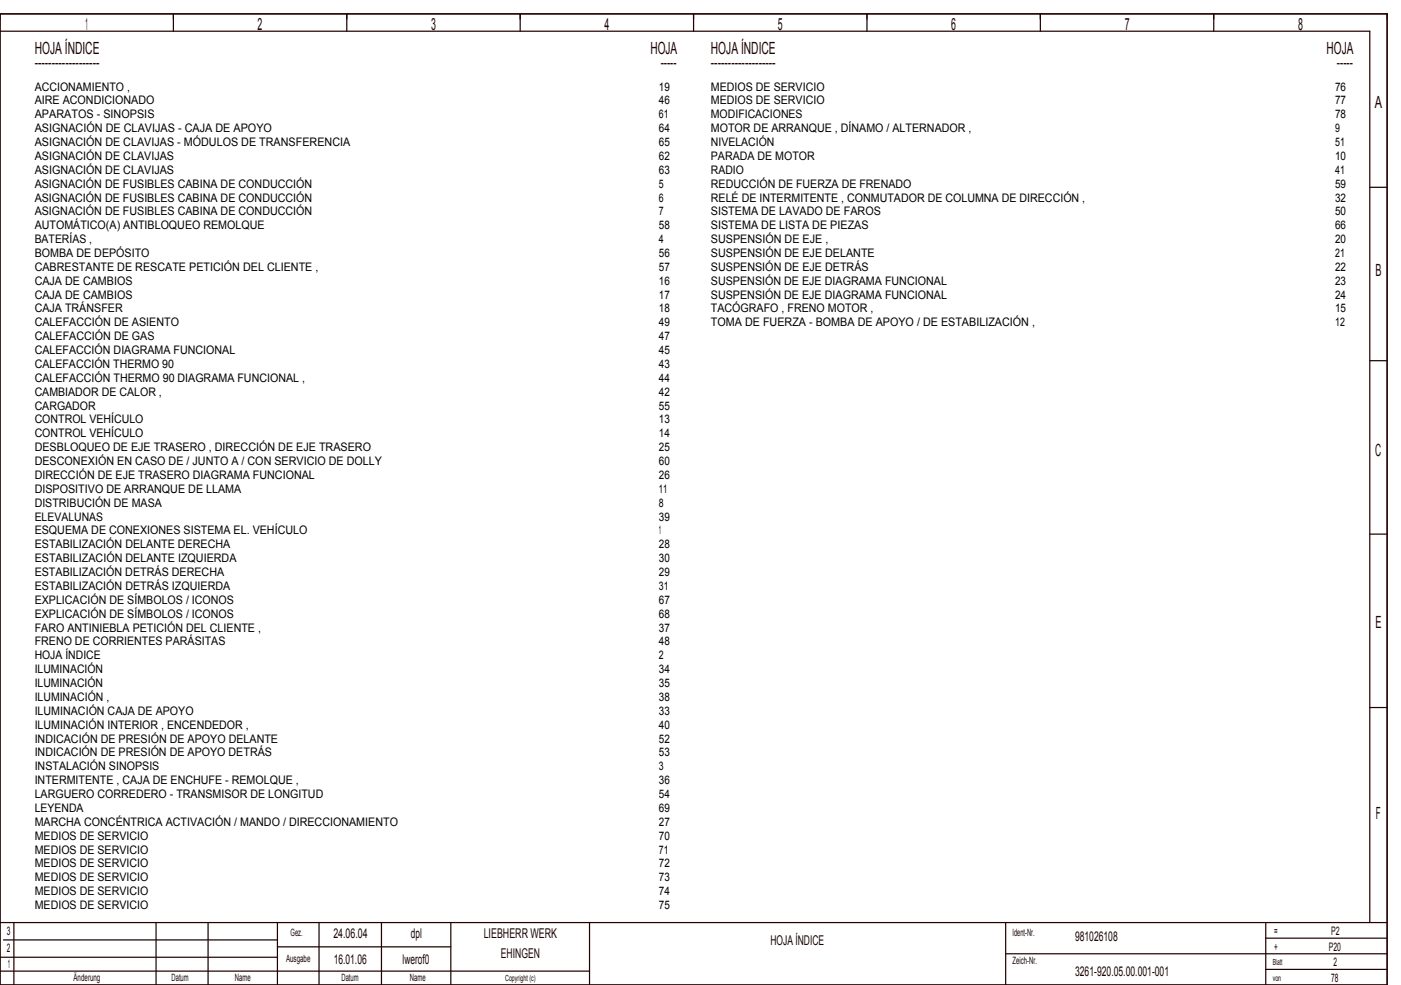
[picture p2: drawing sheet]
<svg xmlns="http://www.w3.org/2000/svg" width="404mm" height="284mm" viewBox="0 0 404 284" stroke-linecap="round" stroke-linejoin="round" font-family="sans-serif">
<defs><g id="words">
<g font-size="4.8" fill="#240000">
<text x="24.6" y="8.6">1</text>
<text x="74.3" y="8.6">2</text>
<text x="124.3" y="8.6">3</text>
<text x="174.3" y="8.6">4</text>
<text x="224.3" y="8.6">5</text>
<text x="274.3" y="8.6">6</text>
<text x="324.3" y="8.6">7</text>
<text x="374.3" y="8.6">8</text>
<text x="10" y="15.6">HOJA ÍNDICE</text>
<text x="187.6" y="15.6">HOJA</text>
<text x="205" y="15.6">HOJA ÍNDICE</text>
<text x="382.6" y="15.6">HOJA</text>
<text x="10" y="19.6">­­­­­­­­­­­­­­­­­­­</text>
<text x="190.5" y="19.6">­­­­­</text>
<text x="205" y="19.6">­­­­­­­­­­­­­­­­­­­</text>
<text x="385.5" y="19.6">­­­­­</text>
<text x="396.5" y="31.1">A</text>
<text x="396.7" y="79.6">B</text>
<text x="396.6" y="131.6">C</text>
<text x="396.7" y="181.1">E</text>
<text x="396.8" y="236.1">F</text>
</g>
<g font-size="3.9" fill="#240000">
<text x="96.1" y="270.3">24.06.04</text>
<text x="118.5" y="270.3">dpl</text>
<text x="139.5" y="270.3">LIEBHERR WERK</text>
<text x="222.2" y="272.3">HOJA ÍNDICE</text>
<text x="310" y="271.3">981026108</text>
<text x="96.2" y="277.8">16.01.06</text>
<text x="116.1" y="277.8">lwerof0</text>
<text x="144.4" y="276.3">EHINGEN</text>
<text x="310" y="281.3">3261­920.05.00.001­001</text>
</g>
<g font-size="3.4">
<text x="10" y="26.1">ACCIONAMIENTO ,</text>
<text x="190" y="26.1">19</text>
<text x="205" y="26.1">MEDIOS DE SERVICIO</text>
<text x="385" y="26.1">76</text>
<text x="10" y="30.1">AIRE ACONDICIONADO</text>
<text x="10" y="34.1">APARATOS ­ SINOPSIS</text>
<text x="190" y="30.1">46</text>
<text x="190" y="34.1">61</text>
<text x="205" y="30.1">MEDIOS DE SERVICIO</text>
<text x="205" y="34.1">MODIFICACIONES</text>
<text x="385" y="30.1">77</text>
<text x="385" y="34.1">78</text>
<text x="10" y="38.1">ASIGNACIÓN DE CLAVIJAS ­ CAJA DE APOYO</text>
<text x="190" y="38.1">64</text>
<text x="205" y="38.1">MOTOR DE ARRANQUE , DÍNAMO / ALTERNADOR ,</text>
<text x="385" y="38.1">9</text>
<text x="10" y="42.1">ASIGNACIÓN DE CLAVIJAS ­ MÓDULOS DE TRANSFERENCIA</text>
<text x="10" y="46.1">ASIGNACIÓN DE CLAVIJAS</text>
<text x="190" y="42.1">65</text>
<text x="190" y="46.1">62</text>
<text x="205" y="42.1">NIVELACIÓN</text>
<text x="205" y="46.1">PARADA DE MOTOR</text>
<text x="385" y="42.1">51</text>
<text x="385" y="46.1">10</text>
<text x="10" y="50.1">ASIGNACIÓN DE CLAVIJAS</text>
<text x="190" y="50.1">63</text>
<text x="205" y="50.1">RADIO</text>
<text x="385" y="50.1">41</text>
<text x="10" y="54.1">ASIGNACIÓN DE FUSIBLES CABINA DE CONDUCCIÓN</text>
<text x="10" y="58.1">ASIGNACIÓN DE FUSIBLES CABINA DE CONDUCCIÓN</text>
<text x="190" y="54.1">5</text>
<text x="190" y="58.1">6</text>
<text x="205" y="54.1">REDUCCIÓN DE FUERZA DE FRENADO</text>
<text x="205" y="58.1">RELÉ DE INTERMITENTE , CONMUTADOR DE COLUMNA DE DIRECCIÓN ,</text>
<text x="385" y="54.1">59</text>
<text x="385" y="58.1">32</text>
<text x="10" y="62.1">ASIGNACIÓN DE FUSIBLES CABINA DE CONDUCCIÓN</text>
<text x="190" y="62.1">7</text>
<text x="205" y="62.1">SISTEMA DE LAVADO DE FAROS</text>
<text x="385" y="62.1">50</text>
<text x="10" y="66.1">AUTOMÁTICO(A) ANTIBLOQUEO REMOLQUE</text>
<text x="10" y="70.1">BATERÍAS ,</text>
<text x="190" y="66.1">58</text>
<text x="190" y="70.1">4</text>
<text x="205" y="66.1">SISTEMA DE LISTA DE PIEZAS</text>
<text x="205" y="70.1">SUSPENSIÓN DE EJE ,</text>
<text x="385" y="66.1">66</text>
<text x="385" y="70.1">20</text>
<text x="10" y="74.1">BOMBA DE DEPÓSITO</text>
<text x="190" y="74.1">56</text>
<text x="205" y="74.1">SUSPENSIÓN DE EJE DELANTE</text>
<text x="385" y="74.1">21</text>
<text x="10" y="78.1">CABRESTANTE DE RESCATE PETICIÓN DEL CLIENTE ,</text>
<text x="10" y="82.1">CAJA DE CAMBIOS</text>
<text x="190" y="78.1">57</text>
<text x="190" y="82.1">16</text>
<text x="205" y="78.1">SUSPENSIÓN DE EJE DETRÁS</text>
<text x="205" y="82.1">SUSPENSIÓN DE EJE DIAGRAMA FUNCIONAL</text>
<text x="385" y="78.1">22</text>
<text x="385" y="82.1">23</text>
<text x="10" y="86.1">CAJA DE CAMBIOS</text>
<text x="190" y="86.1">17</text>
<text x="205" y="86.1">SUSPENSIÓN DE EJE DIAGRAMA FUNCIONAL</text>
<text x="385" y="86.1">24</text>
<text x="10" y="90.1">CAJA TRÁNSFER</text>
<text x="10" y="94.1">CALEFACCIÓN DE ASIENTO</text>
<text x="190" y="90.1">18</text>
<text x="190" y="94.1">49</text>
<text x="205" y="90.1">TACÓGRAFO , FRENO MOTOR ,</text>
<text x="205" y="94.1">TOMA DE FUERZA ­ BOMBA DE APOYO / DE ESTABILIZACIÓN ,</text>
<text x="385" y="90.1">15</text>
<text x="385" y="94.1">12</text>
<text x="10" y="98.1">CALEFACCIÓN DE GAS</text>
<text x="190" y="98.1">47</text>
<text x="10" y="102.1">CALEFACCIÓN DIAGRAMA FUNCIONAL</text>
<text x="10" y="106.1">CALEFACCIÓN THERMO 90</text>
<text x="190" y="102.1">45</text>
<text x="190" y="106.1">43</text>
<text x="10" y="110.1">CALEFACCIÓN THERMO 90 DIAGRAMA FUNCIONAL ,</text>
<text x="190" y="110.1">44</text>
<text x="10" y="114.1">CAMBIADOR DE CALOR ,</text>
<text x="10" y="118.1">CARGADOR</text>
<text x="190" y="114.1">42</text>
<text x="190" y="118.1">55</text>
<text x="10" y="122.1">CONTROL VEHÍCULO</text>
<text x="190" y="122.1">13</text>
<text x="10" y="126.1">CONTROL VEHÍCULO</text>
<text x="10" y="130.1">DESBLOQUEO DE EJE TRASERO , DIRECCIÓN DE EJE TRASERO</text>
<text x="190" y="126.1">14</text>
<text x="190" y="130.1">25</text>
<text x="10" y="134.1">DESCONEXIÓN EN CASO DE / JUNTO A / CON SERVICIO DE DOLLY</text>
<text x="190" y="134.1">60</text>
<text x="10" y="138.1">DIRECCIÓN DE EJE TRASERO DIAGRAMA FUNCIONAL</text>
<text x="10" y="142.1">DISPOSITIVO DE ARRANQUE DE LLAMA</text>
<text x="190" y="138.1">26</text>
<text x="190" y="142.1">11</text>
<text x="10" y="146.1">DISTRIBUCIÓN DE MASA</text>
<text x="190" y="146.1">8</text>
<text x="10" y="150.1">ELEVALUNAS</text>
<text x="10" y="154.1">ESQUEMA DE CONEXIONES SISTEMA EL. VEHÍCULO</text>
<text x="190" y="150.1">39</text>
<text x="190" y="154.1">1</text>
<text x="10" y="158.1">ESTABILIZACIÓN DELANTE DERECHA</text>
<text x="190" y="158.1">28</text>
<text x="10" y="162.1">ESTABILIZACIÓN DELANTE IZQUIERDA</text>
<text x="10" y="166.1">ESTABILIZACIÓN DETRÁS DERECHA</text>
<text x="190" y="162.1">30</text>
<text x="190" y="166.1">29</text>
<text x="10" y="170.1">ESTABILIZACIÓN DETRÁS IZQUIERDA</text>
<text x="190" y="170.1">31</text>
<text x="10" y="174.1">EXPLICACIÓN DE SÍMBOLOS / ICONOS</text>
<text x="10" y="178.1">EXPLICACIÓN DE SÍMBOLOS / ICONOS</text>
<text x="190" y="174.1">67</text>
<text x="190" y="178.1">68</text>
<text x="10" y="182.1">FARO ANTINIEBLA PETICIÓN DEL CLIENTE ,</text>
<text x="190" y="182.1">37</text>
<text x="10" y="186.1">FRENO DE CORRIENTES PARÁSITAS</text>
<text x="10" y="190.1">HOJA ÍNDICE</text>
<text x="190" y="186.1">48</text>
<text x="190" y="190.1">2</text>
<text x="10" y="194.1">ILUMINACIÓN</text>
<text x="190" y="194.1">34</text>
<text x="10" y="198.1">ILUMINACIÓN</text>
<text x="10" y="202.1">ILUMINACIÓN ,</text>
<text x="190" y="198.1">35</text>
<text x="190" y="202.1">38</text>
<text x="10" y="206.1">ILUMINACIÓN CAJA DE APOYO</text>
<text x="190" y="206.1">33</text>
<text x="10" y="210.1">ILUMINACIÓN INTERIOR , ENCENDEDOR ,</text>
<text x="10" y="214.1">INDICACIÓN DE PRESIÓN DE APOYO DELANTE</text>
<text x="190" y="210.1">40</text>
<text x="190" y="214.1">52</text>
<text x="10" y="218.1">INDICACIÓN DE PRESIÓN DE APOYO DETRÁS</text>
<text x="190" y="218.1">53</text>
<text x="10" y="222.1">INSTALACIÓN SINOPSIS</text>
<text x="10" y="226.1">INTERMITENTE , CAJA DE ENCHUFE ­ REMOLQUE ,</text>
<text x="190" y="222.1">3</text>
<text x="190" y="226.1">36</text>
<text x="10" y="230.1">LARGUERO CORREDERO ­ TRANSMISOR DE LONGITUD</text>
<text x="190" y="230.1">54</text>
<text x="10" y="234.1">LEYENDA</text>
<text x="10" y="238.1">MARCHA CONCÉNTRICA ACTIVACIÓN / MANDO / DIRECCIONAMIENTO</text>
<text x="190" y="234.1">69</text>
<text x="190" y="238.1">27</text>
<text x="10" y="242.1">MEDIOS DE SERVICIO</text>
<text x="190" y="242.1">70</text>
<text x="10" y="246.1">MEDIOS DE SERVICIO</text>
<text x="10" y="250.1">MEDIOS DE SERVICIO</text>
<text x="190" y="246.1">71</text>
<text x="190" y="250.1">72</text>
<text x="10" y="254.1">MEDIOS DE SERVICIO</text>
<text x="190" y="254.1">73</text>
<text x="10" y="258.1">MEDIOS DE SERVICIO</text>
<text x="10" y="262.1">MEDIOS DE SERVICIO</text>
<text x="190" y="258.1">74</text>
<text x="190" y="262.1">75</text>
</g>
<g font-size="3.4" fill="#240000">
<text x="2" y="269.6">3</text>
<text x="367.5" y="269.6">=</text>
<text x="383.8" y="269.6">P2</text>
<text x="2" y="274.6">2</text>
<text x="367.5" y="274.1">+</text>
<text x="383.2" y="274.1">P20</text>
<text x="2.2" y="279.1">1</text>
<text x="384.5" y="278.6">2</text>
<text x="383.9" y="283.1">78</text>
</g>
<g font-size="2.9" fill="#240000">
<text x="83.8" y="269.9">Gez.</text>
<text x="292" y="269.9">Ident­Nr.</text>
<text x="82.5" y="277.4">Ausgabe</text>
<text x="292" y="277.9">Zeich­Nr.</text>
<text x="21.2" y="282.9">Änderung</text>
<text x="49.5" y="282.9">Datum</text>
<text x="67.7" y="282.9">Name</text>
<text x="98.5" y="282.9">Datum</text>
<text x="118.2" y="282.9">Name</text>
</g>
<g font-size="2.4" fill="#240000">
<text x="367" y="278.3">Blatt</text>
<text x="145.7" y="282.8">Copyright (c)</text>
<text x="367" y="282.8">von</text>
</g>
</g></defs>
<g fill="none" stroke="#240000" stroke-width=".35">
<path d="M0 4h400v280h-400zM0 9h395v257M50 4v5M100 4v5M150 4v5M200 4v5M250 4v5M300 4v5M350 4v5M395 54h5M395 104h5M395 154h5"/>
<path d="M395 204h5M0 276h80M0 266h400M1 271h79M4 266v18M45 266v18M60 266v18M80 266v18M80 273h50M92 266v18M110 266v18M130 266v18"/>
<path d="M170 266v18M290 266v18M290 275h110M365 266v18M365 279.5h35M365 270.5h35M0 280h170"/>
</g>
<use href="#words"/>
</svg>
